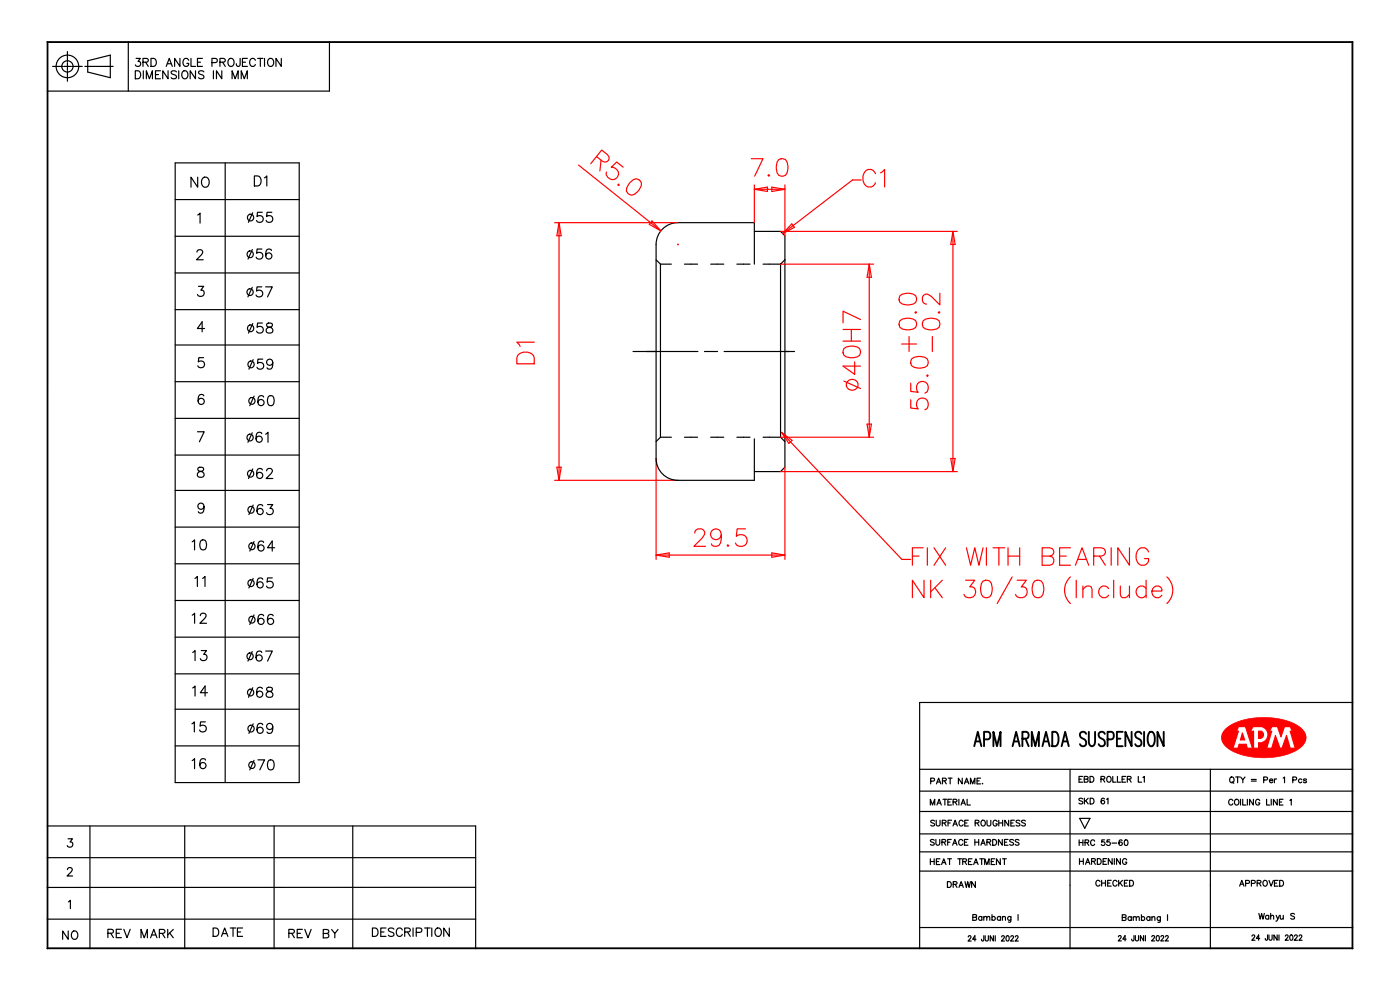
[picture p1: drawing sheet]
<svg xmlns="http://www.w3.org/2000/svg" width="297mm" height="210mm" viewBox="0 0 297 210" stroke-linecap="round" stroke-linejoin="round" font-family="sans-serif">
<!-- layer: 1 -->
<g fill="none" stroke="#000" stroke-width=".25">
<path d="M11.2 14.1h2.2M13.6 14.1h1.5M14.3 10.9v2.3M14.3 13.3v1.5M14.3 15v2.2M15.2 14.1h2.2M18 14.1h6M18.6 12.9l4.8-1.2v4.8l-4.8-1.2zM27.2 8.8v10.5M28.7 15h.6a.91 .91 0 0 1 .6 .9 .91 .91 0 0 1-.6 .8h-.6zM28.9 12.4h.9l-.5 .6a.57 .57 0 0 1 .4 .9 .57 .57 0 0 1-1-.1M30.3 13.2l1-.1 .2-.2-.1-.4-.3-.1h-.8v1.7"/>
<path d="M30.4 15v1.7M30.9 13.2l.6 .9M31 16.7v-1.7l.7 1.7 .6-1.7v1.7M32 12.4h.6a.91 .91 0 0 1 .6 .8 .91 .91 0 0 1-.6 .9h-.6zM33 15.8h.6M34 15h-1v1.7h1M35.3 14.1l.6-1.7 .7 1.7M35.5 13.5h.8M35.7 15v1.7l-1.2-1.7v1.7M37.4 15.3a.64 .64 0 0 0-.6-.3 .64 .64 0 0 0-.5 .4l.2 .3 .8 .3 .1 .5a.75 .75 0 0 1-1.1 0M37.9 15v1.7M38.2 12.4v1.7l-1.2-1.7v1.7"/>
<path d="M38.9 15.1a.84 .84 0 0 1 1 .6 .84 .84 0 0 1-.5 1 .89 .89 0 0 1-.9-.6 .89 .89 0 0 1 .4-1zM40 12.8a.62 .62 0 0 0-.7-.4 .62 .62 0 0 0-.5 .6v.4a.61 .61 0 0 0 .6 .7 .61 .61 0 0 0 .6-.7h-.4M40.5 12.4v1.7h1M41.5 15v1.7l-1.2-1.7v1.7M41.9 13.2h.6M42.9 12.4h-1v1.7h1M43.3 15.3a.64 .64 0 0 0-.7-.3 .64 .64 0 0 0-.5 .4l.2 .3 .8 .3 .2 .5a.75 .75 0 0 1-1.2 0M45 13.3h.7a.45 .45 0 0 0 .4-.5 .45 .45 0 0 0-.4-.4h-.7v1.7M45.3 15v1.7M46.7 13.2l.9-.1 .2-.2-.1-.4-.3-.1h-.7v1.7M47.1 15v1.7l-1.2-1.7v1.7M47.2 13.2l.6 .9"/>
<path d="M48.7 12.5a.84 .84 0 0 1 1 .5 .84 .84 0 0 1-.5 1.1 .89 .89 0 0 1-.9-.6 .89 .89 0 0 1 .4-1zM49.2 16.7v-1.7l.7 1.7 .6-1.7v1.7M50.9 12.4v1.5l-.3 .2-.3-.1-.2-.5M51.2 16.7v-1.7l.6 1.7 .7-1.7v1.7M51.4 13.2h.7M52.5 12.4h-1.1v1.7h1.1M54.2 12.8a.62 .62 0 0 0-.7-.4 .62 .62 0 0 0-.5 .6v.4a.62 .62 0 0 0 .5 .7 .62 .62 0 0 0 .7-.4M54.7 12.4h1.1M55.2 12.4v1.7M56.1 12.4v1.7M57.1 12.5a.84 .84 0 0 1 1 .5 .84 .84 0 0 1-.5 1.1 .89 .89 0 0 1-.9-.6 .89 .89 0 0 1 .4-1zM59.7 12.4v1.7l-1.2-1.7v1.7"/>
<path d="M69.9 8.8v10.5h-59.9M139.2 55.1l.9 .9M140.1 56h2.3M140.1 56v36.7M145.2 56h2.8M150.8 56h2.7M156.3 56h2.8M160 56v-8.8h-16.2a4.6 4.6 0 0 0-4.6 4.7v45.4a4.6 4.6 0 0 0 4.6 4.6h16.2v-8.8M160 49.1h5.6l.9 .9v49.1l-.9 .9h-5.6M161.9 56h3.7M165.6 56v36.7M166.5 55.1l-.9 .9"/>
<path d="M134.3 74.6h13.8M149.4 74.6h2.8M153.6 74.6h15M140.1 92.7l-.9 1M140.1 92.7h2.3M145.2 92.7h2.8M150.8 92.7h2.7M156.3 92.7h2.8M161.9 92.7h3.7M165.6 92.7l.9 1M195.1 149v52.2M195.1 163.2h91.9"/>
<path d="M195.1 167.8h91.9M197.4 170.8v-1.3l.4 1.3 .5-1.3v1.3M197.4 165.7l.7-.1 .1-.4-.8-.1v1.2M198.7 166.3l.4-1.2 .5 1.2M198.8 170.8l.4-1.3 .5 1.3M198.8 165.9h.6M198.9 170.4h.6M199.9 165.6h.7l.1-.4-.8-.1v1.2M200 169.5h.9M200.3 165.6l.5 .7M200.5 169.5v1.3M201.1 170.1h.5"/>
<path d="M201.2 165.1h.8M201.6 165.1v1.2M201.8 169.5h-.7v1.3h.7M202.2 170.1h.7l.1-.4-.8-.2v1.3M202.6 170.1l.4 .7M203.4 169.5v1.3M203.9 170.8l.4-1.3 .5 1.3M204.1 170.4h.5M204.1 165.1v1.2l-.8-1.2v1.2M204.6 166.3l.5-1.2 .4 1.2M204.8 165.9h.6M205.2 169.5v1.3h.7"/>
<path d="M205.9 166.3v-1.2l.4 1.2 .5-1.2v1.2M207.3 165.6h.4M208 165.1h-.7v1.2h.7M208.4 166.2h.1"/>
<circle cx="14.3" cy="14.1" r="2.4"/>
<circle cx="14.3" cy="14.1" r="1.2"/>
</g>
<g fill="none" stroke="#f00" stroke-width=".25">
<path d="M122.7 35l17.5 14M126.5 33.2l1.3 1 .5 .2a.86 .86 0 0 0 .9-1.1l-.3-.5-1.3-1-2.3 2.9M127.5 34l-.2 2.3M131.3 39.1h-.2v.2h.3M132.2 35.5l-1.4-1.1-1.1 1.1a1.31 1.31 0 0 1 1.6 1.2 1.31 1.31 0 0 1-1.5 1.4 1.31 1.31 0 0 1-1.1-1.6M133.7 38.7l.7-.6a1.14 1.14 0 0 1 1.3 .1 1.14 1.14 0 0 1 .3 1.2 3.1 3.1 0 0 1-2 2 1.2 1.2 0 0 1-1.1-1.5zM159.4 33.7h2.5l-1.8 3.7M160 39.2v8M163.1 37l-.2 .2 .2 .2 .2-.2M163.7 39.7l2.8 .5-2.8 .4zM165.2 33.8a1.2 1.2 0 0 1 1.8 .6 3.1 3.1 0 0 1-.4 2.8 1.2 1.2 0 0 1-1.7-.5 3.1 3.1 0 0 1 .3-2.9zM166.5 39.2v10.8"/>
<path d="M182.7 38.2h-1.8l-14.8 11.3M185.7 36.8a1.36 1.36 0 0 0-1.5-.9 1.36 1.36 0 0 0-1.1 1.5 1.7 1.7 0 0 0 1.7 2.3l.4-.2 .5-.7M186.8 36.7l.9-.7v3.7M117.7 47.2h26.1M118.6 47.2v54.7M118.6 47.2l.5 2.8h-1zM138.3 46.9l1.9 2.1-2.5-1.4zM143.7 51.9h.2M143.8 51.8v.1M160 40.2h6.5M160 40.2l2.8-.5v.9zM165.6 56h19.7"/>
<path d="M165.6 49.1h37.5M168 47.5l.5 .7-2.4 1.3zM184.4 56v36.7M184.4 56l.5 2.8h-1zM202.2 49.1v50.9M202.2 49.1l.4 2.8h-.9zM109.8 75.4a2.07 2.07 0 0 1 3.5 .5v1.3h-3.7v-1.3zM113.3 72.6h-3.7l.7 .9M178.8 72.4h3.8M178.8 69.9h3.8M179 73.9a2.87 2.87 0 0 1 3.4 0 1.2 1.2 0 0 1-.6 1.8 3.1 3.1 0 0 1-2.8-.3l-.2-.6zM180.6 69.9v2.5"/>
<path d="M181.3 76.8v2.6l-2.5-1.7h3.8M182.6 67.8l-3.8-1.8v2.5M190.9 68a2.87 2.87 0 0 1 3.4 0 1.2 1.2 0 0 1-.6 1.8 3.1 3.1 0 0 1-2.8-.4l-.2-.5zM190.9 62.7a2.87 2.87 0 0 1 3.4 0 1.2 1.2 0 0 1-.6 1.8 3.1 3.1 0 0 1-2.8-.4l-.2-.5zM191.3 73h3.1M192.9 71.4v3.2M193.4 76.1a2.87 2.87 0 0 1 3.3 0 1.2 1.2 0 0 1-.5 1.8 3.1 3.1 0 0 1-2.8-.3l-.2-.6zM194.3 66.1l.1 .2-.1 .1-.2-.1M195.9 68a2.87 2.87 0 0 1 3.3 0 1.2 1.2 0 0 1-.5 1.8 3.1 3.1 0 0 1-2.8-.4l-.2-.5zM196.7 79.5l.2 .2-.2 .2-.1-.2M197.8 71.4v3.2M199.2 66.1l.2 .2-.2 .1-.2-.1"/>
<path d="M199.4 62.2v2.5l-1.8-1.8a1.11 1.11 0 0 0-1.7-.2l-.2 .4v.7a.92 .92 0 0 0 .9 .7M118.1 99.1h1l-.5 2.8zM139.2 97.3v21.4M165.6 92.7h19.7M165.8 91.7l25.5 27h1.9M165.8 91.7l2.2 1.7-.6 .7zM166.5 99.1v19.6M179 80.8l3.6 1.6M183.9 90h1l-.5 2.7zM193.2 84.8v1.8l1.6 .1a1.31 1.31 0 0 1 0-1.9 1.31 1.31 0 0 1 1.9 .2 1.31 1.31 0 0 1-.5 1.9M193.2 81.3v1.7l1.6 .2a1.31 1.31 0 0 1 0-2 1.31 1.31 0 0 1 1.9 .3 1.31 1.31 0 0 1-.5 1.9M201.7 97.3h.9l-.4 2.7z"/>
<path d="M117.7 101.9h26.1M139.2 117.7h27.3M139.2 117.7l2.8-.4v.9zM147.4 113.1a.92 .92 0 0 1 .7-.9h.7a.91 .91 0 0 1 .5 1.4l-2.1 2.3h2.5M153 113.4a1.15 1.15 0 0 1-1.6 1 1.15 1.15 0 0 1-.4-1.8 1.15 1.15 0 0 1 1.8 .1 3.3 3.3 0 0 1-.3 3 1.09 1.09 0 0 1-1.6-.3M154.4 115.5l-.1 .2 .1 .2 .2-.2M158.1 112.2h-1.7l-.2 1.6a1.31 1.31 0 0 1 2-.1 1.31 1.31 0 0 1-.3 2 1.31 1.31 0 0 1-1.9-.5M163.7 117.3l2.8 .4-2.8 .5zM165.6 100h37.5M193.6 118h1.4M195.8 116.2h-2.2v3.7M196.7 116.2v3.7"/>
<path d="M198.1 116.2l2.5 3.7M200.6 116.2l-2.5 3.7M205 116.2l.9 3.7 .9-3.7 .9 3.7 .9-3.7M209.3 116.2v3.7M210.7 116.2h2.4M211.9 116.2v3.7M213.8 118h2.5M213.8 116.2v3.7M216.3 116.2v3.7M221.1 118h1.6a.97 .97 0 0 1 .9 .9 .97 .97 0 0 1-.9 1h-1.6v-3.7h1.6l.5 .2a.86 .86 0 0 1 0 1.4l-.5 .2M224.8 118h1.4M227.1 116.2h-2.3v3.7h2.3"/>
<path d="M228.1 119.9l1.5-3.7 1.4 3.7M228.7 118.7h1.7M232 118h1.6l.5-.2a.86 .86 0 0 0 0-1.4l-.5-.2h-1.6v3.7M233.3 118l1.2 1.9M235.7 116.2v3.7M239.6 116.2v3.7l-2.5-3.7v3.7M243.7 117.1a1.36 1.36 0 0 0-1.6-.9 1.36 1.36 0 0 0-1.1 1.4 1.7 1.7 0 0 0 1.8 2.3 1.25 1.25 0 0 0 .9-1.4h-.9M196 123.1v3.7l-2.4-3.7v3.7M197.4 123.1v3.7M198.3 124.7l1.6 2.1M199.9 123.1l-2.5 2.4M204.8 123.1h2l-1.1 1.4a1.19 1.19 0 0 1 1.3 1.4 1.19 1.19 0 0 1-1.6 .9l-.6-.2-.3-.5"/>
<path d="M208.6 123.3a1.2 1.2 0 0 1 1.7 .5 3.1 3.1 0 0 1-.3 2.8 1.2 1.2 0 0 1-1.8-.5 3.1 3.1 0 0 1 .4-2.8zM214.7 122.4l-3.1 5.6M215.8 123.1h1.9l-1 1.4a1.19 1.19 0 0 1 1.2 1.4 1.19 1.19 0 0 1-1.6 .9l-.5-.2-.4-.5M219.5 123.3a1.2 1.2 0 0 1 1.8 .5 3.1 3.1 0 0 1-.4 2.8 1.2 1.2 0 0 1-1.8-.5 3.1 3.1 0 0 1 .4-2.8zM227.1 122.4a3.8 3.8 0 0 0 0 5.6M228.3 123.1v3.7M229.7 125l.9-.7 .9 .2 .2 .5v1.8M229.7 124.3v2.5M235.2 124.8a1.18 1.18 0 0 0-1.7-.1 1.18 1.18 0 0 0 0 1.7 1.18 1.18 0 0 0 1.7-.1M236.3 123.1v3.7M237.7 124.3v1.8l.1 .5 .9 .2 .9-.7M239.6 124.3v2.5"/>
<path d="M243.1 124.8a1.18 1.18 0 0 0-1.7-.1 1.18 1.18 0 0 0 0 1.7 1.18 1.18 0 0 0 1.7-.1M243.1 123.1v3.7M244.4 125.4h2.1a1.06 1.06 0 0 0-1.1-1.1 1.06 1.06 0 0 0-1 1.1 1.17 1.17 0 0 0 .7 1.3 1.17 1.17 0 0 0 1.4-.4M247.5 122.4a3.8 3.8 0 0 1 0 5.6M262.7 154.1h1.5l1.5 4.6h-1.1l-.2-.8h-1.5l-.3 .8h-1l1.1-3.6h-.3zM263.6 155.5l.4 1.4h-.8zM265.8 154.1h1.8a1.77 1.77 0 0 1 1.4 2.1 1.77 1.77 0 0 1-2 1.4v1.1h-1.1v-3.6h-.6zM267 155.1h.6a.81 .81 0 0 1 .4 1 .81 .81 0 0 1-1 .5zM269.8 154.1h1.2l.7 2.2 .8-2.2h1.2l.5 1h-.5l1.1 3.6h-1.1l-.8-2.7-.9 2.7h-.5l-.9-2.7-.8 2.7h-1.1l1.1-3.6h-.5z"/>
<circle cx="180.7" cy="81.6" r="1.22"/>
</g>
<path d="M10 8.8h.2v192.4h-.2zM10 8.8h277v.2h-277zM10 8.9h277M286.8 8.8h.2v192.4h-.2zM10 201.1h277v.1h-277zM10 201.2h277" fill="none" stroke="#000" stroke-width=".21"/>
<path d="M10 8.8h.2v192.4h-.2zM286.8 8.8h.2v192.4h-.2z" fill="#000"/>
<path d="M260 154.7a11.9 11.9 0 0 1 8.1-2.5 11.9 11.9 0 0 1 8.1 2.5 2.51 2.51 0 0 1-.6 4.1 15.4 15.4 0 0 1-12.4 1.3 5.6 5.6 0 0 1-3.9-3 2.4 2.4 0 0 1 .7-2.4z" fill="none" stroke="#f00" stroke-width=".21"/>
<g fill="none" stroke="#000" stroke-width=".4">
<path d="M206.7 158.3l.7-3.1 .8 3.1M207 157.3h.9M208.8 156.8h.8a.89 .89 0 0 0 .5-.8 .89 .89 0 0 0-.5-.8h-.8v3.1M210.7 158.3v-3.1l.8 3.1 .8-3.1v3.1M214.8 158.3l.8-3.1 .7 3.1M215.1 157.3h.9M216.9 156.7h.8a.79 .79 0 0 0 .5-.7 .79 .79 0 0 0-.5-.8h-.8v3.1M217.6 156.7l.6 1.6M218.9 158.3v-3.1l.7 3.1 .8-3.1v3.1M221.1 158.3l.8-3.1 .8 3.1M221.4 157.3h1M223.2 155.2h.7a2.03 2.03 0 0 1 0 3.1h-.7z"/>
<path d="M225.2 158.3l.8-3.1 .7 3.1M225.5 157.3h.9M230.4 155.7a.7 .7 0 0 0-1.1-.3 .7 .7 0 0 0 .2 1.1l.5 .3a.78 .78 0 0 1 .4 1 .78 .78 0 0 1-.8 .5l-.5-.4M231 155.2v2.2l.1 .5 .5 .4 .4-.2 .2-.2 .1-2.7M234.4 155.7a.7 .7 0 0 0-1.1-.3 .7 .7 0 0 0 .1 1.1l.6 .3a.78 .78 0 0 1 .4 1 .78 .78 0 0 1-.9 .5l-.4-.4M235 156.8h.8a.89 .89 0 0 0 .5-.8 .89 .89 0 0 0-.5-.8h-.8v3.1M236.9 156.7h.8M238.2 155.2h-1.3v3.1h1.3M240.1 155.2v3.1l-1.4-3.1v3.1M242.1 155.7a.7 .7 0 0 0-1.1-.3 .7 .7 0 0 0 .2 1.1l.6 .3a.78 .78 0 0 1 .3 1 .78 .78 0 0 1-.8 .5l-.5-.4M242.7 155.2v3.1M243.8 155.4l.2-.2a.73 .73 0 0 1 .9 .8 2.18 2.18 0 0 1-.5 2.3 .73 .73 0 0 1-.8-.7 2.6 2.6 0 0 1 .2-2.2z"/>
<path d="M246.9 155.2v3.1l-1.3-3.1v3.1"/>
</g>
<path d="M260.1 154.6a2.56 2.56 0 0 0 .6 4.3 15.5 15.5 0 0 0 14.8 0 2.65 2.65 0 0 0 1.5-2.4 2.65 2.65 0 0 0-1.5-2.5 15.5 15.5 0 0 0-14.8 0zM269.8 154.1h1.2l.7 2.2 .8-2.2h1.2l.5 1h-.5l1.1 3.6h-1.1l-.8-2.7-.9 2.7h-.5l-.9-2.7-.8 2.7h-1.1l1.1-3.6h-.5zM267 155.1h.6a.81 .81 0 0 1 .4 1 .81 .81 0 0 1-1 .5zM265.8 154.1h1.8a1.77 1.77 0 0 1 1.4 2.1 1.77 1.77 0 0 1-2 1.4v1.1h-1.1v-3.6h-.6zM262.7 154.1h1.5l1.5 4.6h-1.1l-.2-.8h-1.5l-.3 .8h-1l1.1-3.6h-.3zM263.6 155.5l.4 1.4h-.8z" fill-rule="evenodd" fill="#f00"/>
<g fill="none" stroke="#000" stroke-width=".25">
<path d="M37.2 34.6h26.3v131.4h-26.3zM41.9 37.6v2.1l-1.4-2.1v2.1M43.2 37.7a1.02 1.02 0 0 1 1.2 .4 1.02 1.02 0 0 1-.2 1.3 .79 .79 0 0 1-.9 .3 .79 .79 0 0 1-.6-.8 1.29 1.29 0 0 1 .5-1.2zM47.8 34.6v131.4M54 37.3h.7a1.14 1.14 0 0 1 .7 1.1 1.14 1.14 0 0 1-.7 1.1h-.7zM56.1 37.7l.5-.4v2.2M37.2 42.3h26.3M37.2 50.1h26.3M37.2 57.9h26.3M41.8 53.5l.1-.3 .3-.2h.4l.3 .2a.66 .66 0 0 1-.2 .9l-1 1h1.4M41.9 45.6l.5-.4v2.1M53.5 52.9l-.9 2.1"/>
<path d="M53.6 45.1l-.9 2.1M55.6 52.8h-1.1l-.1 .9a.75 .75 0 0 1 1.2 0 .75 .75 0 0 1-.2 1.1 .75 .75 0 0 1-1.1-.2M55.6 45h-1l-.1 .9a.75 .75 0 0 1 1.2 0 .75 .75 0 0 1-.2 1.2 .75 .75 0 0 1-1.1-.3M57.6 53.1a.63 .63 0 0 0-.9-.2 1.27 1.27 0 0 0 .3 2.1 .66 .66 0 0 0 .7-.7 .66 .66 0 0 0-.6-.7 .66 .66 0 0 0-.7 .6M57.7 45h-1l-.1 .9a.75 .75 0 0 1 1.1 0 .75 .75 0 0 1-.2 1.2 .75 .75 0 0 1-1-.3M37.2 65.7h26.3M37.2 73.2h26.3M42.1 60.7h1.1l-.6 .9a.71 .71 0 0 1 .7 .9 .71 .71 0 0 1-1.2 .3l-.2-.3M43.2 75.9h-1l-.1 .9a.75 .75 0 0 1 1.1 0 .75 .75 0 0 1-.1 1.1 .75 .75 0 0 1-1.1-.3M43.4 69.7h-1.5l1-1.4v2.1M53.5 60.9l-.9 2.1M53.6 68.6l-.9 2.1"/>
<path d="M53.7 76.3l-.9 2M55.5 60.8h-1l-.1 1a.75 .75 0 0 1 1.2-.1 .75 .75 0 0 1-.2 1.2 .75 .75 0 0 1-1.1-.3M55.7 68.5h-1.1l-.1 .9a.75 .75 0 0 1 1.2 0 .75 .75 0 0 1-.2 1.1 .75 .75 0 0 1-1.1-.3M55.7 76.2h-1l-.1 .9a.75 .75 0 0 1 1.2 0 .75 .75 0 0 1-.2 1.1 .75 .75 0 0 1-1.1-.3M56.3 60.8h1.5l-1 2.2M56.7 68.6a.43 .43 0 0 0 .2 .7 .79 .79 0 0 1 .8 .3 .79 .79 0 0 1 .1 .9 .76 .76 0 0 1-.8 .1 .76 .76 0 0 1-.5-.7 1.24 1.24 0 0 1 1.2-.7l.1-.4a.8 .8 0 0 0-1.1-.2zM57.9 76.9a.66 .66 0 0 1-.9 .6 .66 .66 0 0 1-.3-1.1 .66 .66 0 0 1 1.1 .1 1.92 1.92 0 0 1-.2 1.7 .63 .63 0 0 1-.9-.2M37.2 81h26.3M37.2 88.7h26.3M37.2 96.5h26.3M41.9 91.6h1.4l-1 2.1M42.1 99.2a.43 .43 0 0 0 .2 .7 .79 .79 0 0 1 .8 .3 .79 .79 0 0 1 .1 .8 .76 .76 0 0 1-.8 .2 .76 .76 0 0 1-.5-.7 1.24 1.24 0 0 1 1.2-.7l.1-.4a.8 .8 0 0 0-1.1-.2z"/>
<path d="M43.2 84a.63 .63 0 0 0-.9-.2 1.27 1.27 0 0 0 .3 2 .66 .66 0 0 0 .7-.6 .66 .66 0 0 0-.6-.7 .66 .66 0 0 0-.7 .6M53.5 91.8l-.9 2M53.6 99.5l-.9 2M53.9 84l-.9 2.1M55.5 92a.63 .63 0 0 0-.9-.2 1.27 1.27 0 0 0 .3 2 .66 .66 0 0 0 .7-.6 .66 .66 0 0 0-.6-.7 .66 .66 0 0 0-.7 .6M55.7 99.7a.63 .63 0 0 0-1-.2 1.27 1.27 0 0 0 .3 2 .66 .66 0 0 0 .8-.6 .66 .66 0 0 0-.7-.7 .66 .66 0 0 0-.7 .6M55.9 84.2a.63 .63 0 0 0-.9-.2 1.27 1.27 0 0 0 .3 2.1 .66 .66 0 0 0 .7-.7 .66 .66 0 0 0-.6-.7 .66 .66 0 0 0-.7 .6M56.3 92.1l.6-.4v2.1M56.6 99.9l.1-.3 .3-.2h.4l.3 .2a.66 .66 0 0 1-.2 .9l-1 1h1.4M57 84a.69 .69 0 0 1 1.1 .3 1.76 1.76 0 0 1-.2 1.7 .69 .69 0 0 1-1.1-.4 1.76 1.76 0 0 1 .2-1.6zM37.2 104h26.3M37.2 111.8h26.3"/>
<path d="M37.2 119.6h26.3M40.8 114.9l.5-.4v2.1M42.7 114.6a.69 .69 0 0 1 1 .3 1.76 1.76 0 0 1-.2 1.6 .69 .69 0 0 1-1-.3 1.76 1.76 0 0 1 .2-1.6zM43.3 107.4a.66 .66 0 0 1-.9 .6 .66 .66 0 0 1-.3-1 .66 .66 0 0 1 1.1 0 1.92 1.92 0 0 1-.2 1.7 .63 .63 0 0 1-.9-.2M53.7 107.1l-.9 2.1M53.9 114.9l-.9 2M55.7 107.3a.63 .63 0 0 0-.9-.2 1.27 1.27 0 0 0 .3 2.1 .66 .66 0 0 0 .7-.7 .66 .66 0 0 0-.6-.7 .66 .66 0 0 0-.7 .6M55.9 115.1a.63 .63 0 0 0-.9-.2 1.27 1.27 0 0 0 .3 2 .66 .66 0 0 0 .7-.6 .66 .66 0 0 0-.6-.7 .66 .66 0 0 0-.7 .6M56.8 107h1.1l-.6 .8a.71 .71 0 0 1 .6 1 .71 .71 0 0 1-1.1 .3l-.2-.3M58.3 116.2h-1.6l1.1-1.4v2.1M37.2 127.4h26.3M37.2 135.2h26.3"/>
<path d="M40.8 130.5l.5-.4v2.1M40.9 138.4l.5-.4v2.1M41.4 122.7l.5-.4v2.1M42.5 130.6l.1-.3 .3-.2h.4l.3 .2a.66 .66 0 0 1-.2 .9l-1 1h1.4M42.7 138h1.1l-.6 .8a.71 .71 0 0 1 .7 1 .71 .71 0 0 1-1.2 .2l-.2-.3M43 122.7l.5-.4v2.1M53.5 138.2l-.9 2M53.7 122.7l-.9 2M53.9 130.4l-.9 2.1M55.5 138.4a.63 .63 0 0 0-.9-.2 1.27 1.27 0 0 0 .3 2 .66 .66 0 0 0 .7-.6 .66 .66 0 0 0-.6-.7 .66 .66 0 0 0-.7 .6M55.7 122.9a.63 .63 0 0 0-.9-.2 1.27 1.27 0 0 0 .3 2 .66 .66 0 0 0 .7-.6 .66 .66 0 0 0-.6-.7 .66 .66 0 0 0-.7 .6M55.9 130.6a.63 .63 0 0 0-.9-.2 1.27 1.27 0 0 0 .3 2.1 .66 .66 0 0 0 .7-.6 .66 .66 0 0 0-.6-.8 .66 .66 0 0 0-.7 .7"/>
<path d="M56.3 138.1h1.5l-1 2.1M57.8 122.6h-1l-.1 .9a.75 .75 0 0 1 1.1 0 .75 .75 0 0 1-.2 1.1 .75 .75 0 0 1-1-.3M58 130.6a.63 .63 0 0 0-1-.2 1.27 1.27 0 0 0 .3 2.1 .66 .66 0 0 0 .8-.6 .66 .66 0 0 0-.7-.8 .66 .66 0 0 0-.7 .7M37.2 142.9h26.3M37.2 150.4h26.3M37.2 158.2h26.3M40.7 153.5l.5-.4v2.2M40.9 145.9l.5-.4v2.2M43.6 153.1h-1.1l-.1 .9a.75 .75 0 0 1 1.2 0 .75 .75 0 0 1-.2 1.1 .75 .75 0 0 1-1.1-.2M44 146.9h-1.5l1-1.4v2.2M53.6 145.9l-.9 2M53.7 153.5l-.9 2.1"/>
<path d="M55.7 146.1a.63 .63 0 0 0-1-.2 1.27 1.27 0 0 0 .3 2 .66 .66 0 0 0 .8-.6 .66 .66 0 0 0-.7-.7 .66 .66 0 0 0-.7 .6M55.7 153.7a.63 .63 0 0 0-.9-.2 1.27 1.27 0 0 0 .3 2.1 .66 .66 0 0 0 .7-.6 .66 .66 0 0 0-.6-.8 .66 .66 0 0 0-.7 .7M56.7 145.9a.43 .43 0 0 0 .2 .7 .79 .79 0 0 1 .8 .3 .79 .79 0 0 1 .1 .8 .76 .76 0 0 1-.8 .2 .76 .76 0 0 1-.5-.7 1.24 1.24 0 0 1 1.2-.7l.1-.4a.8 .8 0 0 0-1.1-.2zM57.9 154.1a.66 .66 0 0 1-.9 .6 .66 .66 0 0 1-.3-1 .66 .66 0 0 1 1.1 0 1.92 1.92 0 0 1-.2 1.8 .63 .63 0 0 1-.9-.2M195.1 149h91.9M10 175.2h90.9v26M14.4 177.9h1l-.5 .7a.59 .59 0 0 1 .4 1 .59 .59 0 0 1-1-.2M19.1 175.2v26M39.2 175.2v26M40.8 161.3l.5-.4v2.2M43.6 161.2a.63 .63 0 0 0-.9-.2 1.27 1.27 0 0 0 .3 2.1 .66 .66 0 0 0 .7-.7 .66 .66 0 0 0-.6-.7 .66 .66 0 0 0-.7 .6M53.9 161.3l-.9 2"/>
<path d="M54.7 161.2h1.4l-1 2.1M57 161.3a.69 .69 0 0 1 1.1 .3 1.76 1.76 0 0 1-.2 1.6 .69 .69 0 0 1-1.1-.3 1.76 1.76 0 0 1 .2-1.6zM58.1 175.2v26M74.8 175.2v26M195.1 176.9h91.9M195.1 172.1h91.9M198.2 178.2l-.3-.1-.5 .1 .1 .3 .7 .4v.2l-.3 .2-.5-.2M198.3 174.2l-.3-.2-.5 .2 .1 .3 .7 .4v.1l-.3 .2-.5-.2M198.5 178.1v.8l.4 .4 .4-.2 .1-1M198.6 174v.9l.4 .3 .4-.2v-1M199.8 178.7l.7-.1 .1-.4-.8-.1v1.2M199.9 174.6l.7-.1 .1-.4-.8-.1v1.2"/>
<path d="M200.2 178.7l.4 .6M200.3 174.6l.4 .6M201 178.7h.5M201.1 174.6h.5M201.8 178.1h-.8v1.2M201.9 174h-.8v1.2M202.1 179.3l.5-1.2 .4 1.2M202.2 175.2l.4-1.2 .5 1.2M202.3 178.9h.6M202.3 174.8h.6M204.2 178.4a.45 .45 0 0 0-.5-.3 .45 .45 0 0 0-.3 .4v.3a.45 .45 0 0 0 .3 .5 .45 .45 0 0 0 .5-.3M204.3 174.3a.45 .45 0 0 0-.5-.3 .45 .45 0 0 0-.4 .5v.2a.45 .45 0 0 0 .4 .5 .45 .45 0 0 0 .5-.3"/>
<path d="M204.6 178.7h.5M204.7 174.6h.4M205.4 178.1h-.8v1.2h.8M205.4 174h-.7v1.2h.7M206.8 178.7h.8M206.8 178.1v1.2M206.9 174.6l.7-.1v-.4l-.7-.1v1.2M207.3 174.6l.4 .6M207.6 178.1v1.2M208.1 179.3l.5-1.2 .4 1.2M208.2 174.2l.1-.2a.57 .57 0 0 1 .8 .6 .57 .57 0 0 1-.8 .6l-.2-.5zM208.3 178.9h.5"/>
<path d="M209.4 178.7l.7-.1v-.4l-.7-.1v1.2M209.4 174v.9l.3 .3 .4-.2 .1-1M209.8 178.7l.4 .6M210.6 178.1h.4a.65 .65 0 0 1 .4 .6 .65 .65 0 0 1-.4 .6h-.4zM211.5 174.3a.45 .45 0 0 0-.5-.3 .45 .45 0 0 0-.3 .5v.2a.44 .44 0 0 0 .4 .5 .44 .44 0 0 0 .4-.5h-.3M211.9 174.6h.8M211.9 174v1.2M212.6 178.1v1.2l-.8-1.2v1.2M212.7 174v1.2M213.1 178.7h.5M213.9 178.1h-.8v1.2h.8M214 174v1.2l-.8-1.2v1.2"/>
<path d="M214.4 174.6h.5M215 178.2l-.3-.1-.5 .1 .1 .3 .7 .4v.2l-.3 .2-.5-.2M215.2 174h-.8v1.2h.8M216.2 178.2l-.3-.1-.5 .1 .1 .3 .7 .4v.2l-.3 .2-.5-.2M216.4 174.2l-.3-.2-.5 .2 .1 .3 .7 .4v.1l-.3 .2-.5-.2M217.5 174.2l-.3-.2-.5 .2 .1 .3 .7 .4v.1l-.3 .2-.5-.2M227 163.2v38M228.9 165.3h.5M228.9 178.2v1.1M228.9 178.7h.8M229 173.6h2.2l-1.1 2.1zM229.7 164.7h-.8v1.2h.8"/>
<path d="M229.7 169.5l-.3-.2-.5 .2 .1 .3 .7 .4v.2l-.3 .1-.5-.1M229.7 178.2v1.1M230 165.3l.8 .1v.3l-.3 .2h-.5v-1.2l.8 .1v.4l-.3 .1M230 169.3v1.2M230.2 178.7h.7v-.4l-.7-.1v1.1M230.3 169.8l.6 .7M230.6 178.7l.4 .6M230.9 169.3l-.9 .8M231.2 164.7h.4a.65 .65 0 0 1 .5 .6 .65 .65 0 0 1-.5 .6h-.4zM231.3 169.3h.4a.65 .65 0 0 1 .4 .6 .65 .65 0 0 1-.4 .6h-.4zM232.2 178.4a.44 .44 0 0 0-.5-.2 .44 .44 0 0 0-.3 .4v.3a.44 .44 0 0 0 .3 .4 .44 .44 0 0 0 .5-.2M233.6 165.3l.7-.1v-.4l-.7-.1v1.2"/>
<path d="M234 165.3l.4 .6M234.3 169.5l-.1-.1a.6 .6 0 0 0-.7 .4 .6 .6 0 0 0 .4 .7 .38 .38 0 0 0 .5-.3 .38 .38 0 0 0-.4-.4 .38 .38 0 0 0-.4 .3M234.3 178.2h-.6v.5a.42 .42 0 0 1 .6 0 .42 .42 0 0 1-.1 .6 .42 .42 0 0 1-.6-.2M234.8 169.5l.2-.2v1.2M234.9 164.9l.1-.1a.57 .57 0 0 1 .7 .5 .57 .57 0 0 1-.7 .6l-.2-.4zM235.4 178.2h-.5l-.1 .5a.42 .42 0 0 1 .7 0 .42 .42 0 0 1-.1 .6 .42 .42 0 0 1-.6-.2M235.9 178.8h1M236.1 164.7v1.2h.7M237.1 164.7v1.2h.7M238 178.3v-.1a.58 .58 0 0 0-.7 .4 .58 .58 0 0 0 .4 .7 .37 .37 0 0 0 .4-.3 .37 .37 0 0 0-.3-.4 .37 .37 0 0 0-.4 .3M238 165.3h.5M238.7 178.2a.58 .58 0 0 1 .7 .4 .58 .58 0 0 1-.5 .7l-.3-.2-.1-.4z"/>
<path d="M238.8 164.7h-.8v1.2h.8M239.2 165.3l.7-.1v-.4l-.7-.1v1.2M239.6 165.3l.4 .6M241.5 164.7v1.2h.7M242.5 164.9l.3-.2v1.2M256.8 163.2v38M261 165l.1-.1a.57 .57 0 0 1 .7 .5 .57 .57 0 0 1-.7 .6l-.2-.4zM261.4 165.8l.3 .4M261.5 169.8a.45 .45 0 0 0-.5-.3 .45 .45 0 0 0-.3 .5v.3a.45 .45 0 0 0 .3 .5 .45 .45 0 0 0 .5-.3M262 169.7l.1-.1a.57 .57 0 0 1 .7 .6 .57 .57 0 0 1-.7 .5l-.2-.4zM262.1 164.8h.9M262.6 164.8v1.2"/>
<path d="M263.2 169.5v1.3M263.2 164.8l.5 .6 .4-.6M263.6 169.5v1.3h.7M263.7 165.4v.6M264.6 169.5v1.3M265.5 165.3h1M265.5 165.7h1M265.9 169.5v1.3l-.8-1.3v1.3M267.2 169.8a.45 .45 0 0 0-.5-.3 .45 .45 0 0 0-.3 .5v.3a.44 .44 0 0 0 .4 .5 .44 .44 0 0 0 .4-.5h-.3M268.1 165.5l.7-.1v-.5l-.7-.1v1.2M268.7 169.5v1.3h.7M269.3 165.6h.7a.39 .39 0 0 0-.4-.3 .39 .39 0 0 0-.4 .4 .39 .39 0 0 0 .4 .3l.4-.1"/>
<path d="M269.7 169.5v1.3M270.4 165.2v.8M270.8 165.2l-.3 .1-.1 .3M271 169.5v1.3l-.9-1.3v1.3M271.4 170.1h.5M272.2 169.5h-.8v1.3h.8M272.2 165l.3-.2v1.2M273.6 169.8l.3-.3v1.3M274.3 165.5l.6-.1 .1-.5-.7-.1v1.2M276.2 165.4a.39 .39 0 0 0-.6-.1 .39 .39 0 0 0 0 .6 .39 .39 0 0 0 .6 0M277.2 165.4l-.3-.2-.4 .2 .6 .3v.3h-.3l-.3-.1M10 195h90.9"/>
<path d="M10 181.9h90.9M14.3 184.5l.3-.5 .6 .2a.55 .55 0 0 1-.1 .8l-.9 .8h1.2M14.5 197.5v1.8l-1.2-1.8v1.8M14.5 191.3l.4-.3v1.7M15.5 197.6a.88 .88 0 0 1 1 .6 .88 .88 0 0 1-.5 1.1 .93 .93 0 0 1-.9-.7 .93 .93 0 0 1 .4-1zM22.9 198l1-.1 .2-.3-.1-.3-.4-.2h-.7v1.8M23.5 198l.6 .9M24.7 198h.6M25.8 197.1h-1.1v1.8h1.1M26.3 197.1l.6 1.8 .7-1.8M29.9 198.9v-1.8l.7 1.8 .7-1.8v1.8M31.9 198.9l.7-1.8 .7 1.8"/>
<path d="M32.2 198.3h.8M33.8 198l1-.1 .2-.2-.1-.4-.3-.2h-.8v1.8M34.4 198l.6 .9M35.6 197.1v1.8M36 197.9l.8 1M36.8 197.1l-1.2 1.2M45.2 196.9h.6a.95 .95 0 0 1 .6 .8 .95 .95 0 0 1-.6 .9h-.6zM47 198.6l.7-1.7 .6 1.7M47.2 198h.9M48.8 196.9h1.2M49.4 196.9v1.7M50.4 197.7h.6"/>
<path d="M51.5 196.9h-1.1v1.7h1.1M61.3 198l1-.1 .2-.3-.1-.3-.4-.2h-.7v1.8M61.9 198l.6 .9M63.1 198h.6M64.2 197.1h-1.1v1.8h1.1M64.7 197.1l.6 1.8 .7-1.8M68.6 198h.7a.47 .47 0 0 1 .5 .5 .47 .47 0 0 1-.5 .4h-.7v-1.7h.7l.4 .1 .1 .4-.5 .3M70.4 197.2l.6 .8 .7-.8M71 198v.9M79 196.9h.6a.95 .95 0 0 1 .6 .8 .95 .95 0 0 1-.6 .9h-.6zM80.8 197.7h.7M81.9 196.9h-1.1v1.7h1.1"/>
<path d="M83.6 197.1a.67 .67 0 0 0-.7-.3 .67 .67 0 0 0-.5 .5l.2 .2 .8 .4 .2 .5a.78 .78 0 0 1-1.2 0M85.3 197.3a.65 .65 0 0 0-.7-.5 .65 .65 0 0 0-.5 .7v.4a.65 .65 0 0 0 .5 .7 .65 .65 0 0 0 .7-.4M85.9 197.7l1-.1 .1-.2v-.4l-.4-.1h-.7v1.7M86.4 197.7l.6 .9M87.6 196.9v1.7M88.3 197.8h.8a.47 .47 0 0 0 .4-.5 .47 .47 0 0 0-.4-.4h-.8v1.7M90.1 196.9h1.2M90.7 196.9v1.7M91.6 196.9v1.7M92.6 196.9a.88 .88 0 0 1 1.1 .6 .88 .88 0 0 1-.6 1.1 .93 .93 0 0 1-.8-.6 .93 .93 0 0 1 .3-1.1zM95.3 196.9v1.7l-1.2-1.7v1.7M100.9 188.2h-90.9"/>
<path d="M195.1 184.8h91.9M195.1 196.7h91.9M195.1 180.7h91.9M197.4 182.2v1.2M197.4 182.7h.8M198.2 182.2v1.2M198.6 182.7h.5M199.4 182.2h-.8v1.2h.8M199.8 183.4l.4-1.2 .5 1.2M199.9 183h.6M201 187h.4a.65 .65 0 0 1 .4 .6 .65 .65 0 0 1-.4 .6h-.4zM201 182.2h.8"/>
<path d="M201.4 182.2v1.2M202.2 187.6l.7-.1 .1-.4-.8-.1v1.2M202.6 187.6l.4 .6M203.2 182.2h.8M203.4 188.2l.5-1.2 .5 1.2M203.6 182.2v1.2M203.6 187.8h.6M204.2 182.7h.7l.1-.4-.8-.1v1.2M204.6 182.7l.4 .7M204.7 187l.3 1.2 .3-1.2 .3 1.2 .3-1.2M205.4 198.8l.2-.3 .4 .2-.6 .9h.6M205.5 182.7h.4"/>
<path d="M206.2 182.2h-.7v1.2h.7M206.4 194.6l.7 .1 .1 .3-.3 .2h-.5v-1.2l.7 .1v.4l-.2 .1M206.6 183.4l.4-1.2 .5 1.2M206.7 183h.6M206.9 187v1.2l-.8-1.2v1.2M207.1 199.2h-.8l.5-.7v1.1M207.8 182.2h.9M208.2 182.2v1.2M208.3 194.6a.39 .39 0 0 0-.6-.1 .39 .39 0 0 0 0 .6 .39 .39 0 0 0 .6-.1M208.3 194.4v.8M208.7 194.6l.3-.2 .3 .1v.7M208.7 194.4v.8"/>
<path d="M208.7 198.5v1l-.4 .1-.1-.4M208.9 183.4v-1.2l.5 1.2 .4-1.2v1.2M209 198.5v.8l.3 .3 .3-.1 .1-1M209.3 194.6l.3-.2 .3 .1 .1 .7M210.3 182.7h.5M210.4 194.6a.39 .39 0 0 1 .6-.1 .39 .39 0 0 1 0 .6 .39 .39 0 0 1-.6-.1M210.4 194v1.2M210.7 198.5v1.1l-.6-1.1v1.1M211 182.2h-.7v1.2h.7M211.1 198.5v1.1M212.2 182.2v1.2l-.8-1.2v1.2M212.3 194.6a.39 .39 0 0 0-.6-.1 .39 .39 0 0 0 0 .6 .39 .39 0 0 0 .6-.1"/>
<path d="M212.3 194.4v.8M212.5 198.8l.2-.3 .4 .2-.7 .9h.7M212.7 194.6l.2-.2 .3 .1 .1 .7M212.7 194.4v.8M212.7 182.2h.8M213.1 182.2v1.2M213.6 198.5h.1a.6 .6 0 0 1 .4 .6 .6 .6 0 0 1-.4 .5l-.3-.5zM214.4 198.8l.2-.3 .4 .2-.6 .9h.7M214.5 194.4l-.1 1.1-.5 .1M214.5 194.6a.39 .39 0 0 0-.6-.1 .39 .39 0 0 0 0 .6 .39 .39 0 0 0 .6-.1M215.4 198.8l.2-.3 .4 .2-.6 .9h.6M216 194v1.2"/>
<path d="M229 182.1v1.3M229 182.7h.8M229.8 182.1v1.3M230.3 183.4l.5-1.3 .4 1.3M230.5 182.9h.5M231.6 182.7h.7v-.5l-.7-.1v1.3M232 182.7l.4 .7M232.8 182.1h.4a.65 .65 0 0 1 .4 .6 .65 .65 0 0 1-.4 .7h-.4zM233.4 187a.45 .45 0 0 0-.6-.3 .45 .45 0 0 0-.3 .5v.3a.45 .45 0 0 0 .3 .5 .45 .45 0 0 0 .6-.3M233.7 186.7v1.3M233.7 187.3h.8M234 182.7h.5"/>
<path d="M234.5 186.7v1.3M234.8 182.1h-.8v1.3h.8M235 187.3h.5M235.7 186.7h-.7v1.3h.7M235.9 182.1v1.3l-.8-1.3v1.3M236.4 182.1v1.3M237 187a.45 .45 0 0 0-.5-.3 .45 .45 0 0 0-.4 .5v.3a.45 .45 0 0 0 .4 .5 .45 .45 0 0 0 .5-.3M237.3 198.7l.2-.2 .4 .2-.7 .9h.7M237.3 186.7v1.3M237.6 187.3l.5 .7M237.7 182.1v1.3l-.8-1.3v1.3M238.1 194.6l.7 .1 .1 .3-.3 .3h-.5v-1.3l.7 .1v.4l-.2 .1"/>
<path d="M238.1 186.7l-.8 .9M238.5 187.3h.5M238.9 199.2h-.7l.5-.7v1.1M239 182.4a.45 .45 0 0 0-.5-.3 .45 .45 0 0 0-.4 .5v.3a.44 .44 0 0 0 .5 .5 .44 .44 0 0 0 .4-.5h-.3M239.3 186.7h-.8v1.3h.8M239.6 186.7h.4a.65 .65 0 0 1 .5 .6 .65 .65 0 0 1-.5 .7h-.4zM240 194.6a.39 .39 0 0 0-.6 0 .39 .39 0 0 0 0 .5 .39 .39 0 0 0 .6 0M240 194.4v.9M240.4 194.7l.3-.3 .3 .1v.8M240.4 194.4v.9M240.6 198.5l-.1 1h-.3l-.1-.3M240.9 198.5v.8l.2 .3 .4-.2v-.9"/>
<path d="M241 194.7l.3-.3 .3 .1 .1 .8M242.2 194.6a.39 .39 0 0 1 .5 0 .39 .39 0 0 1 0 .5 .39 .39 0 0 1-.5 0M242.2 194v1.3M242.6 198.5v1.1l-.7-1.1v1.1M243 198.5v1.1M244 194.6a.39 .39 0 0 0-.6 0 .39 .39 0 0 0 0 .5 .39 .39 0 0 0 .6 0M244 194.4v.9M244.3 198.7l.2-.2 .4 .2-.6 .9h.7M244.4 194.7l.3-.3 .2 .1 .1 .8M244.4 194.4v.9M245.4 198.5h.2a.6 .6 0 0 1 .4 .5 .6 .6 0 0 1-.4 .6l-.3-.5zM246.2 194.4l-.1 1.1-.5 .1"/>
<path d="M246.2 194.6a.39 .39 0 0 0-.6 0 .39 .39 0 0 0 0 .5 .39 .39 0 0 0 .6 0M246.3 198.7l.2-.2 .4 .2-.7 .9h.7M247.3 198.7l.2-.2 .3 .2-.6 .9h.7M247.7 194v1.3M263 188l.4-1.3 .5 1.3M263.1 187.6h.6M264.3 187.4l.7-.1v-.4l-.7-.2v1.3M265.5 187.4l.7-.1v-.4l-.7-.2v1.3M265.6 198.6l.2-.3 .4 .2-.6 .9h.6M266.7 187.3h.7l.1-.4-.8-.2v1.3M267.1 193.8l.3 1.2 .2-1.2 .3 1.2 .3-1.2M267.1 187.3l.4 .7"/>
<path d="M267.3 199.1h-.8l.5-.8v1.1M268 186.9l.2-.1a.57 .57 0 0 1 .7 .6 .57 .57 0 0 1-.7 .5l-.3-.4zM268.9 198.3v1l-.4 .1-.1-.3M269.2 194.3a.39 .39 0 0 0-.6 0 .39 .39 0 0 0 0 .6 .39 .39 0 0 0 .6-.1M269.2 194.2v.8M269.2 198.3v.8l.3 .3 .3-.1 .1-1M269.2 186.7l.5 1.3 .4-1.3M269.6 194.4l.3-.2h.2l.1 .8M269.6 193.8v1.2M270.4 187.3h.4M270.7 194.2l.4 .8M270.9 198.3v1.1l-.6-1.1v1.1"/>
<path d="M271.1 186.7h-.7v1.3h.7M271.3 198.3v1.1M271.4 194.2l-.5 1.1-.2 .1M271.5 186.7h.4a.65 .65 0 0 1 .4 .7 .65 .65 0 0 1-.4 .6h-.4zM271.6 194.2l.1 .7 .2 .1 .3-.3M272.2 194.2v.8M272.7 198.6l.2-.3 .4 .2-.7 .9h.7M273.8 198.4l.1-.1a.6 .6 0 0 1 .4 .6 .6 .6 0 0 1-.4 .5l-.3-.4zM274.6 193.9l-.3-.1-.5 .1 .1 .3 .7 .3v.3l-.3 .2-.5-.2M274.6 198.6l.2-.3 .4 .2-.6 .9h.7M275.6 198.6l.2-.3 .4 .2-.7 .9h.7"/>
<circle cx="53.1" cy="53.9" r=".7"/>
<circle cx="53.2" cy="46.1" r=".7"/>
<circle cx="53.1" cy="61.9" r=".7"/>
<circle cx="53.2" cy="69.6" r=".7"/>
<circle cx="53.3" cy="77.3" r=".7"/>
<circle cx="53.1" cy="92.8" r=".7"/>
<circle cx="53.4" cy="85" r=".7"/>
<circle cx="53.2" cy="100.5" r=".7"/>
<circle cx="53.3" cy="108.1" r=".7"/>
<circle cx="53.4" cy="115.9" r=".7"/>
<circle cx="53.1" cy="139.2" r=".7"/>
<circle cx="53.3" cy="123.7" r=".7"/>
<circle cx="53.4" cy="131.4" r=".7"/>
<circle cx="53.2" cy="146.9" r=".7"/>
<circle cx="53.3" cy="154.5" r=".7"/>
<circle cx="53.4" cy="162.3" r=".7"/>
</g>
</svg>
